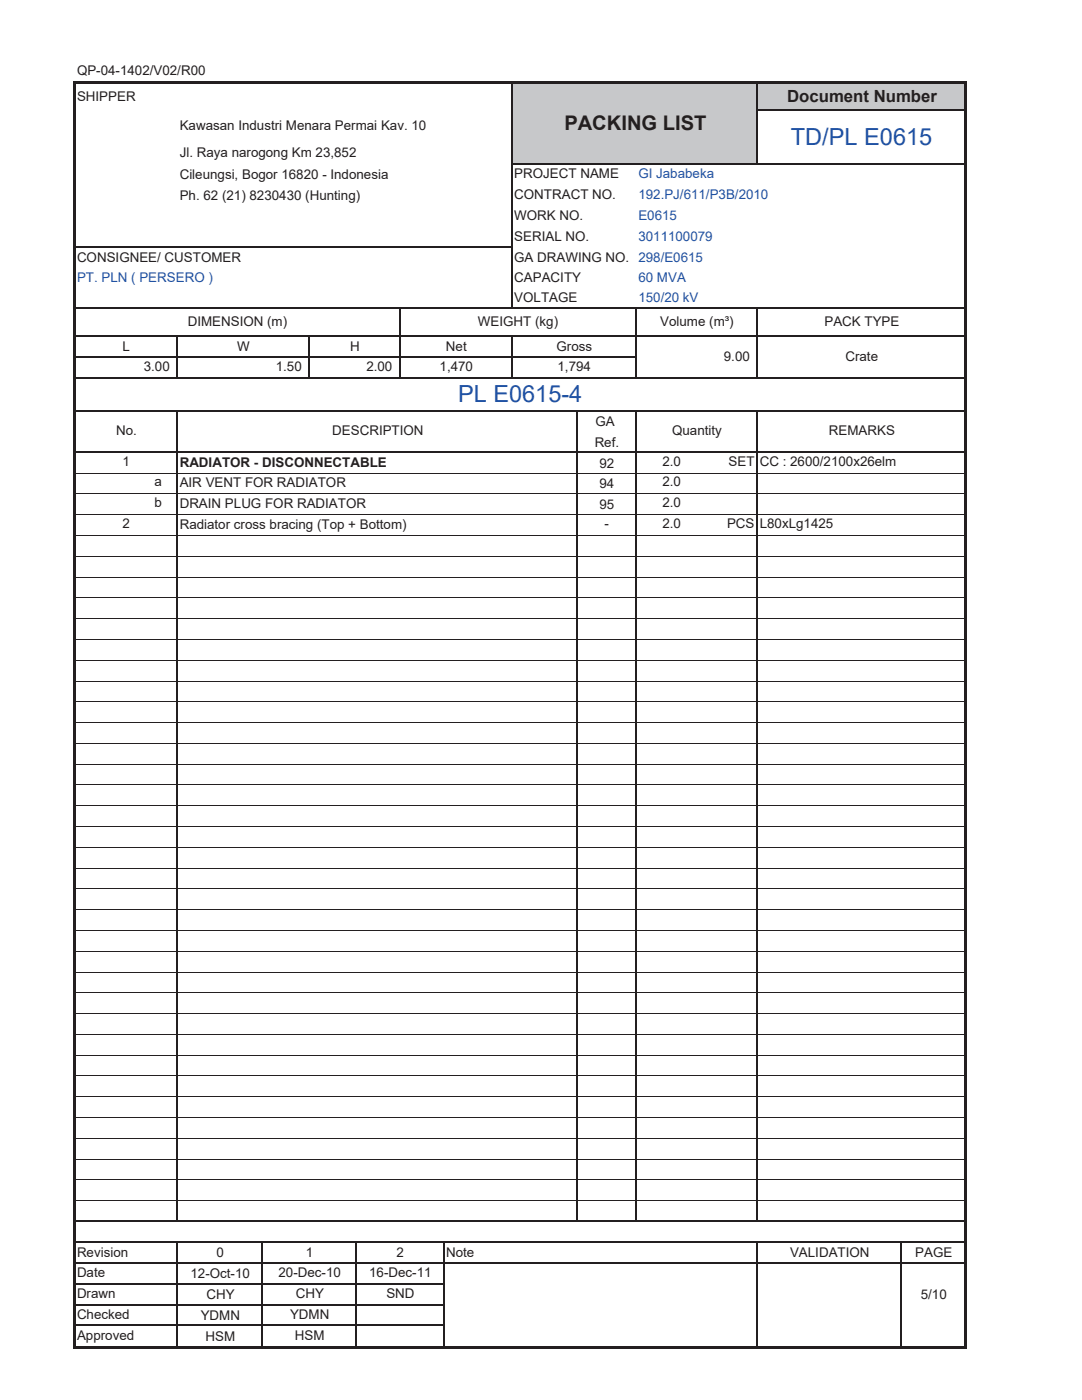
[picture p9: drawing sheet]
<svg xmlns="http://www.w3.org/2000/svg" width="216mm" height="279mm" viewBox="0 0 216 279" stroke-linecap="round" stroke-linejoin="round" font-family="sans-serif">
<defs><g id="words">
<g font-size="4.7" fill="#1f51a3">
<text x="157.8" y="28.9">TD/PL E0615</text>
<text x="91.4" y="80.2">PL E0615-4</text>
</g>
<text font-size="4" fill="#231f20" x="112.6" y="25.9">PACKING LIST</text>
<text font-size="3.3" fill="#231f20" x="157.1" y="20.3">Document Number</text>
<g font-size="2.7" fill="#231f20">
<text x="15.4" y="15">QP-04-1402/V02/R00</text>
<text x="15.4" y="20.2">SHIPPER</text>
<text x="35.9" y="25.9">Kawasan Industri Menara Permai Kav. 10</text>
<text x="35.9" y="31.2">Jl. Raya narogong Km 23,852</text>
<text x="35.9" y="35.8">Cileungsi, Bogor 16820 - Indonesia</text>
<text x="102.6" y="35.6">PROJECT NAME</text>
<text x="35.9" y="39.9">Ph. 62 (21) 8230430 (Hunting)</text>
<text x="102.6" y="39.8">CONTRACT NO.</text>
<text x="102.6" y="43.9">WORK NO.</text>
<text x="15.4" y="52.2">CONSIGNEE/ CUSTOMER</text>
<text x="102.6" y="52.2">GA DRAWING NO. 298/E0615</text>
<text x="102.6" y="48">SERIAL NO.</text>
<text x="102.6" y="56.2">CAPACITY</text>
<text x="37.5" y="65.1">DIMENSION (m)</text>
<text x="95.4" y="65.1">WEIGHT (kg)</text>
<text x="102.6" y="60.2">VOLTAGE</text>
<text x="131.7" y="65.1">Volume (m³)</text>
<text x="164.5" y="65.1">PACK TYPE</text>
<text x="24.5" y="70">L</text>
<text x="47.3" y="70">W</text>
<text x="69.9" y="70">H</text>
<text x="89" y="70">Net</text>
<text x="111" y="70">Gross</text>
<text x="28.7" y="74.1">3.00</text>
<text x="55" y="74.1">1.50</text>
<text x="73.1" y="74.1">2.00</text>
<text x="87.7" y="74.1">1,470</text>
<text x="111.3" y="74.1">1,794</text>
<text x="144.4" y="72.1">9.00</text>
<text x="168.7" y="72.1">Crate</text>
<text x="23.2" y="86.9">No.</text>
<text x="66.3" y="86.9">DESCRIPTION</text>
<text x="118.7" y="89.2">Ref.</text>
<text x="118.8" y="85">GA</text>
<text x="134.1" y="86.9">Quantity</text>
<text x="165.4" y="86.9">REMARKS</text>
<text x="24.5" y="92.9">1</text>
<text x="35.9" y="93.1">RADIATOR - DISCONNECTABLE</text>
<text x="119.6" y="93.3">92</text>
<text x="132.2" y="92.9">2.0</text>
<text x="145.4" y="92.9">SET</text>
<text x="151.6" y="92.9">CC : 2600/2100x26elm</text>
<text x="30.9" y="97.1">a</text>
<text x="30.9" y="101.2">b</text>
<text x="35.9" y="97.3">AIR VENT FOR RADIATOR</text>
<text x="35.9" y="101.4">DRAIN PLUG FOR RADIATOR</text>
<text x="119.6" y="97.5">94</text>
<text x="119.6" y="101.6">95</text>
<text x="132.2" y="97.1">2.0</text>
<text x="132.2" y="101.2">2.0</text>
<text x="24.5" y="105.4">2</text>
<text x="35.9" y="105.6">Radiator cross bracing (Top + Bottom)</text>
<text x="120.6" y="105.4">-</text>
<text x="132.2" y="105.4">2.0</text>
<text x="145.1" y="105.4">PCS</text>
<text x="151.6" y="105.4">L80xLg1425</text>
<text x="15.4" y="250.8">Revision</text>
<text x="43.2" y="251">0</text>
<text x="61" y="250.8">1</text>
<text x="79.1" y="250.8">2</text>
<text x="89" y="250.8">Note</text>
<text x="157.6" y="250.8">VALIDATION</text>
<text x="182.6" y="251">PAGE</text>
<text x="15.4" y="254.9">Date</text>
<text x="38" y="255.1">12-Oct-10</text>
<text x="55.6" y="254.9">20-Dec-10</text>
<text x="73.7" y="254.9">16-Dec-11</text>
<text x="15.4" y="263.2">Checked</text>
<text x="15.4" y="259.1">Drawn</text>
<text x="40" y="263.4">YDMN</text>
<text x="41.2" y="259.2">CHY</text>
<text x="57.9" y="263.2">YDMN</text>
<text x="59" y="259.1">CHY</text>
<text x="77.1" y="259.1">SND</text>
<text x="183.7" y="259.2">5/10</text>
<text x="15.4" y="267.3">Approved</text>
<text x="41" y="267.6">HSM</text>
<text x="58.8" y="267.3">HSM</text>
</g>
<g font-size="2.7" fill="#1f51a3">
<text x="127.4" y="35.6">GI Jababeka</text>
<text x="127.4" y="39.8">192.PJ/611/P3B/2010</text>
<text x="127.4" y="43.9">E0615</text>
<text x="127.4" y="48">3011100079</text>
<text x="15.4" y="56.2">PT. PLN ( PERSERO )</text>
<text x="127.4" y="56.2">60 MVA</text>
<text x="127.4" y="60.2">150/20 kV</text>
</g>
</g></defs>
<g fill="#c7c8ca">
<path d="M102.1 16.4h90.5v5.7h-90.5z"/>
<path d="M102.1 22h49v10.8h-49z"/>
</g>
<g fill="#fff">
<path d="M126.8 45.2h65.8v4.2h-65.8z"/>
<path d="M14.8 75.4h177.8v6.6h-177.8z"/>
</g>
<path d="M102.1 16.7v45M151.1 16.7v16.2M35.3 67.3v8.3M126.9 61.7v13.9M151.1 61.7v13.9M35.3 82.1v161.8M151.1 82.1v161.8" fill="none" stroke="#231f20" stroke-width=".3"/>
<g fill="none" stroke="#231f20" stroke-width=".2">
<path d="M15.1 94.4h20.1M15.1 98.6h20.1M35.5 94.4h79.5M35.5 98.6h79.5M115.3 94.4h11.4M115.3 98.6h11.4M127 94.4h23.9M127 98.6h23.9M15.1 102.7h20.1M15.1 106.9h20.1M15.1 111h20.1M15.1 115.2h20.1"/>
<path d="M15.1 119.3h20.1M35.5 102.7h79.5M35.5 106.9h79.5M35.5 111h79.5M35.5 115.2h79.5M35.5 119.3h79.5M115.3 102.7h11.4M115.3 106.9h11.4M115.3 111h11.4M115.3 115.2h11.4M115.3 119.3h11.4M127 102.7h23.9"/>
<path d="M127 106.9h23.9M127 111h23.9M127 115.2h23.9M127 119.3h23.9M15.1 123.5h20.1M15.1 127.6h20.1M15.1 131.8h20.1M15.1 135.9h20.1M35.5 123.5h79.5M35.5 127.6h79.5M35.5 131.8h79.5M35.5 135.9h79.5"/>
<path d="M115.3 123.5h11.4M115.3 127.6h11.4M115.3 131.8h11.4M115.3 135.9h11.4M127 123.5h23.9M127 127.6h23.9M127 131.8h23.9M127 135.9h23.9M15.1 140.1h20.1M15.1 144.2h20.1M15.1 148.4h20.1M15.1 152.5h20.1"/>
<path d="M15.1 156.7h20.1M35.5 140.1h79.5M35.5 144.2h79.5M35.5 148.4h79.5M35.5 152.5h79.5M35.5 156.7h79.5M115.3 140.1h11.4M115.3 144.2h11.4M115.3 148.4h11.4M115.3 152.5h11.4M115.3 156.7h11.4M127 140.1h23.9"/>
<path d="M127 144.2h23.9M127 148.4h23.9M127 152.5h23.9M127 156.7h23.9M15.1 160.8h20.1M15.1 165h20.1M15.1 169.1h20.1M15.1 173.2h20.1M15.1 177.4h20.1M35.5 160.8h79.5M35.5 165h79.5M35.5 169.1h79.5"/>
<path d="M35.5 173.2h79.5M35.5 177.4h79.5M115.3 160.8h11.4M115.3 165h11.4M115.3 169.1h11.4M115.3 173.2h11.4M115.3 177.4h11.4M127 160.8h23.9M127 165h23.9M127 169.1h23.9M127 173.2h23.9M127 177.4h23.9"/>
<path d="M15.1 181.5h20.1M15.1 185.7h20.1M15.1 189.8h20.1M15.1 194h20.1M15.1 198.1h20.1M35.5 181.5h79.5M35.5 185.7h79.5M35.5 189.8h79.5M35.5 194h79.5M35.5 198.1h79.5M115.3 181.5h11.4M115.3 185.7h11.4"/>
<path d="M115.3 189.8h11.4M115.3 194h11.4M115.3 198.1h11.4M127 181.5h23.9M127 185.7h23.9M127 189.8h23.9M127 194h23.9M127 198.1h23.9M15.1 202.3h20.1M15.1 206.4h20.1M15.1 210.6h20.1M15.1 214.7h20.1"/>
<path d="M15.1 218.9h20.1M35.5 202.3h79.5M35.5 206.4h79.5M35.5 210.6h79.5M35.5 214.7h79.5M35.5 218.9h79.5M115.3 202.3h11.4M115.3 206.4h11.4M115.3 210.6h11.4M115.3 214.7h11.4M115.3 218.9h11.4M127 202.3h23.9"/>
<path d="M127 206.4h23.9M127 210.6h23.9M127 214.7h23.9M127 218.9h23.9M15.1 223h20.1M15.1 227.2h20.1M15.1 231.3h20.1M15.1 235.5h20.1M15.1 239.6h20.1M35.5 223h79.5M35.5 227.2h79.5M35.5 231.3h79.5"/>
<path d="M35.5 235.5h79.5M35.5 239.6h79.5M115.3 223h11.4M115.3 227.2h11.4M115.3 231.3h11.4M115.3 235.5h11.4M115.3 239.6h11.4M127 223h23.9M127 227.2h23.9M127 231.3h23.9M127 235.5h23.9M127 239.6h23.9"/>
</g>
<path d="M14.5 16.1h.6v253.1h-.6z" fill="#231f20"/>
<path d="M102.1 67.3v8.3M151.1 248.1v20.5" fill="none" stroke="#231f20" stroke-width=".3"/>
<path d="M192.3 16.7h.6v252.5h-.6z" fill="#231f20"/>
<path d="M61.7 67.3v8.3M79.7 61.7v13.9M115.1 82.1v161.8M126.9 82.1v161.8M35.3 248.1v20.5M52.3 248.1v20.5M71 248.1v20.5M88.5 248.1v20.5M179.8 248.1v20.5" fill="none" stroke="#231f20" stroke-width=".3"/>
<path d="M15.1 16.1h177.8v.6h-177.8z" fill="#231f20"/>
<g fill="none" stroke="#231f20" stroke-width=".3">
<path d="M102.2 32.7h90.1M151.2 22h41.1M15.1 49.3h87.1M15.1 61.5h177.2M15.1 67.1h177.2M15.1 71.3h111.9M15.1 75.4h177.2M15.1 82h177.2M15.1 90.3h177.2M15.1 243.8h177.2M15.1 247.9h177.2M15.1 252.1h177.2"/>
<path d="M15.1 256.2h73.5M15.1 260.4h73.5M15.1 264.5h73.5"/>
</g>
<g fill="none" stroke="#231f20" stroke-width=".2">
<path d="M151.2 94.4h41.1M151.2 98.6h41.1M151.2 102.7h41.1M151.2 106.9h41.1M151.2 111h41.1M151.2 115.2h41.1M151.2 119.3h41.1M151.2 123.5h41.1M151.2 127.6h41.1M151.2 131.8h41.1M151.2 135.9h41.1M151.2 140.1h41.1"/>
<path d="M151.2 144.2h41.1M151.2 148.4h41.1M151.2 152.5h41.1M151.2 156.7h41.1M151.2 160.8h41.1M151.2 165h41.1M151.2 169.1h41.1M151.2 173.2h41.1M151.2 177.4h41.1M151.2 181.5h41.1M151.2 185.7h41.1M151.2 189.8h41.1"/>
<path d="M151.2 194h41.1M151.2 198.1h41.1M151.2 202.3h41.1M151.2 206.4h41.1M151.2 210.6h41.1M151.2 214.7h41.1M151.2 218.9h41.1M151.2 223h41.1M151.2 227.2h41.1M151.2 231.3h41.1M151.2 235.5h41.1M151.2 239.6h41.1"/>
</g>
<path d="M15.1 268.6h177.8v.6h-177.8z" fill="#231f20"/>
<use href="#words"/>
</svg>
